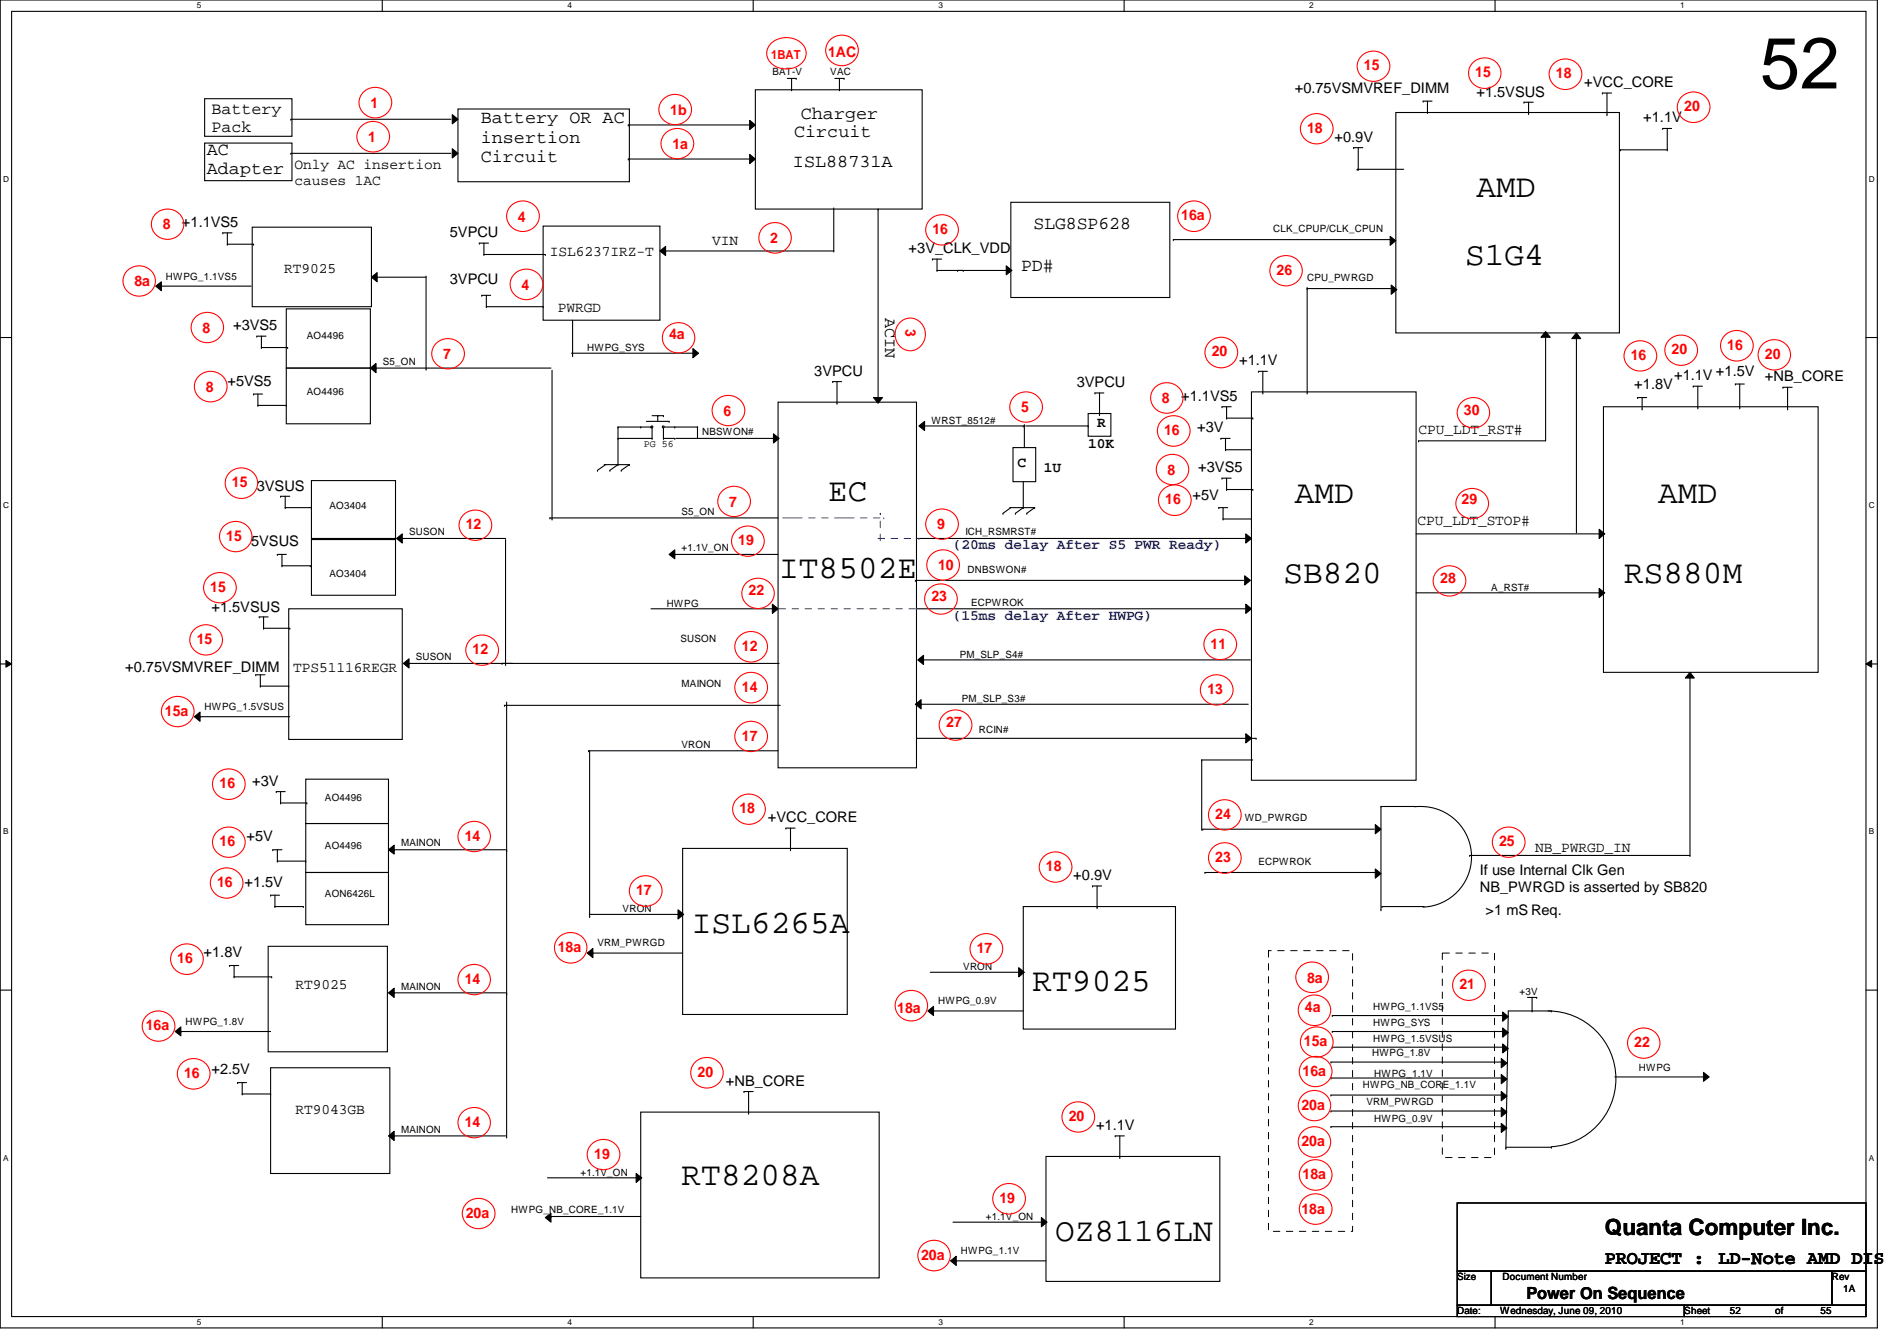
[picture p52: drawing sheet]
<svg xmlns="http://www.w3.org/2000/svg" width="297mm" height="210mm" viewBox="0 0 297 210" stroke-linecap="round" stroke-linejoin="round" font-family="sans-serif">
<defs><g id="words">
<text font-size="11.3" x="275.6" y="13.8">52</text>
<g font-size="5.1">
<text x="231.2" y="30.8">AMD</text>
<text x="229.4" y="41.4">S1G4</text>
<text x="129.7" y="78.4">EC</text>
<text x="202.7" y="78.8">AMD</text>
<text x="259.6" y="78.8">AMD</text>
<text x="122" y="90.5">IT8502E</text>
<text x="201" y="91.2">SB820</text>
<text x="254.3" y="91.2">RS880M</text>
<text x="108.3" y="146">ISL6265A</text>
<text x="161.7" y="155.1">RT9025</text>
<text x="106.7" y="185.5">RT8208A</text>
<text x="165.2" y="194.2">OZ8116LN</text>
</g>
<text font-size="3.5" x="251.3" y="193.3">Quanta Computer Inc.</text>
<g font-size="3">
<text x="251.3" y="197.9">PROJECT :</text>
<text x="269.1" y="197.9">LD-Note AMD DIS</text>
</g>
<g font-size="2.8">
<text x="75.3" y="19.3">Battery OR AC</text>
<text x="75.3" y="22.3">insertion</text>
<text x="124.3" y="21.5">Circuit</text>
<text x="125.4" y="18.6">Charger</text>
<text x="32.4" y="24.3">AC</text>
<text x="32.4" y="27.3">Adapter</text>
<text x="75.3" y="25.3">Circuit</text>
<text x="124.2" y="26.1">ISL88731A</text>
<text x="161.8" y="35.9">SLG8SP628</text>
<text x="159.9" y="42.4">PD#</text>
</g>
<g font-size="2.6">
<text x="33.1" y="17.8">Battery</text>
<text x="33.1" y="20.6">Pack</text>
<text x="138.6" y="49.8" transform="rotate(90 138.6 49.8)">ACIN</text>
<text x="239" y="203.3">Power On Sequence</text>
</g>
<g font-size="2.3" fill="#f00">
<text x="129.7" y="8.9">1AC</text>
<text x="213.6" y="11">15</text>
<text x="58" y="16.9">1</text>
<text x="104.9" y="17.9">1b</text>
<text x="231" y="12.1">15</text>
<text x="243.6" y="12.2">18</text>
<text x="263.7" y="17.4">20</text>
<text x="57.7" y="22.2">1</text>
<text x="105.3" y="23.3">1a</text>
<text x="204.7" y="20.8">18</text>
<text x="25.5" y="35.9">8</text>
<text x="81.1" y="34.7">4</text>
<text x="185" y="34.5">16a</text>
<text x="120.6" y="38">2</text>
<text x="146" y="36.6">16</text>
<text x="21" y="44.8">8a</text>
<text x="81.7" y="45.3">4</text>
<text x="199.9" y="43">26</text>
<text x="31.7" y="52.1">8</text>
<text x="104.8" y="53.1">4a</text>
<text x="141.8" y="51.6" transform="rotate(90 141.8 51.6)">3</text>
<text x="69.4" y="56.2">7</text>
<text x="189.7" y="55.8">20</text>
<text x="255.4" y="56.3">16</text>
<text x="261.7" y="55.5">20</text>
<text x="270.5" y="54.7">16</text>
<text x="276.3" y="56.2">20</text>
<text x="32.2" y="61.3">8</text>
<text x="113.3" y="65.1">6</text>
<text x="159.9" y="64.5">5</text>
<text x="181.9" y="63.1">8</text>
<text x="229.2" y="64.9">30</text>
<text x="182.3" y="68.1">16</text>
<text x="36.3" y="76.2">15</text>
<text x="182.8" y="74.3">8</text>
<text x="72.9" y="82.8">12</text>
<text x="114.2" y="79.3">7</text>
<text x="146.7" y="82.8">9</text>
<text x="182.5" y="78.9">16</text>
<text x="228.9" y="78.9">29</text>
<text x="35.4" y="84.6">15</text>
<text x="115.6" y="85.3">19</text>
<text x="146.9" y="89.2">10</text>
<text x="32.9" y="92.6">15</text>
<text x="117.2" y="93.1">22</text>
<text x="145.8" y="94">23</text>
<text x="225.5" y="91.2">28</text>
<text x="30.8" y="100.8">15</text>
<text x="116.2" y="101.9">12</text>
<text x="189.6" y="101.5">11</text>
<text x="74" y="102.4">12</text>
<text x="25.8" y="112">15a</text>
<text x="116.2" y="108.2">14</text>
<text x="148.2" y="113.8">27</text>
<text x="189.1" y="108.6">13</text>
<text x="116.2" y="115.9">17</text>
<text x="34.4" y="123.4">16</text>
<text x="72.8" y="131.6">14</text>
<text x="115.8" y="127.3">18</text>
<text x="190.3" y="128.2">24</text>
<text x="34.4" y="132.5">16</text>
<text x="163.8" y="136.4">18</text>
<text x="190.3" y="134.9">23</text>
<text x="234.7" y="132.5">25</text>
<text x="34" y="138.9">16</text>
<text x="99.6" y="140.1">17</text>
<text x="87.3" y="149">18a</text>
<text x="152.9" y="149.1">17</text>
<text x="27.8" y="150.7">16</text>
<text x="72.8" y="154">14</text>
<text x="204.7" y="153.8">8a</text>
<text x="228.5" y="154.9">21</text>
<text x="22.8" y="161.2">16a</text>
<text x="140.5" y="158.6">18a</text>
<text x="204.3" y="158.4">4a</text>
<text x="204.2" y="163.7">15a</text>
<text x="255.9" y="163.9">22</text>
<text x="28.8" y="168.7">16</text>
<text x="109.2" y="168.5">20</text>
<text x="203.8" y="173.7">20a</text>
<text x="204" y="168.4">16a</text>
<text x="72.8" y="176.4">14</text>
<text x="167.3" y="175.5">20</text>
<text x="203.8" y="179.4">20a</text>
<text x="93" y="181.4">19</text>
<text x="204" y="184.5">18a</text>
<text x="72.9" y="190.6">20a</text>
<text x="156.5" y="188.3">19</text>
<text x="203.8" y="190">18a</text>
<text x="144.2" y="197.1">20a</text>
</g>
<g font-size="2.3">
<text x="202.7" y="14.5">+0.75VSMVREF_DIMM</text>
<text x="231.2" y="15.2">+1.5VSUS</text>
<text x="248.1" y="13.6">+VCC_CORE</text>
<text x="209" y="22.2">+0.9V</text>
<text x="257.3" y="19.1">+1.1V</text>
<text x="46.1" y="26.4">Only AC insertion</text>
<text x="46.1" y="28.9">causes 1AC</text>
<text x="28.5" y="35.5">+1.1VS5</text>
<text x="70.4" y="37.1">5VPCU</text>
<text x="86.1" y="40.1">ISL6237IRZ-T</text>
<text x="111.5" y="38.3">VIN</text>
<text x="142.3" y="39.6">+3V_CLK_VDD</text>
<text x="44.5" y="42.8">RT9025</text>
<text x="70.4" y="44.4">3VPCU</text>
<text x="36.5" y="51.7">+3VS5</text>
<text x="87.3" y="48.8">PWRGD</text>
<text x="127.5" y="58.8">3VPCU</text>
<text x="194" y="57.2">+1.1V</text>
<text x="262.1" y="59.5">+1.1V</text>
<text x="268.7" y="58.8">+1.5V</text>
<text x="276.3" y="59.7">+NB_CORE</text>
<text x="35.6" y="60.4">+5VS5</text>
<text x="168.6" y="60.6">3VPCU</text>
<text x="185" y="62.7">+1.1VS5</text>
<text x="255.9" y="60.9">+1.8V</text>
<text x="170.4" y="70.1">10K</text>
<text x="171.8" y="66.8">R</text>
<text x="187.4" y="67.7">+3V</text>
<text x="222.1" y="68">CPU_LDT_RST#</text>
<text x="40.2" y="76.9">3VSUS</text>
<text x="159.3" y="73.2">C</text>
<text x="163.4" y="73.9">1U</text>
<text x="187.6" y="73.9">+3VS5</text>
<text x="186.7" y="78.2">+5V</text>
<text x="222" y="82.2">CPU_LDT_STOP#</text>
<text x="39.3" y="85.5">5VSUS</text>
<text x="33.1" y="95.8">+1.5VSUS</text>
<text x="19.6" y="105.2">+0.75VSMVREF_DIMM</text>
<text x="45.9" y="105.2">TPS51116REGR</text>
<text x="39.5" y="123">+3V</text>
<text x="38.6" y="131.7">+5V</text>
<text x="120.2" y="128.7">+VCC_CORE</text>
<text x="168.1" y="137.8">+0.9V</text>
<text x="231.7" y="137">If use Internal Clk Gen</text>
<text x="240.4" y="133.4">NB_PWRGD_IN</text>
<text x="38.3" y="138.8">+1.5V</text>
<text x="231.7" y="139.7">NB_PWRGD is asserted by SB820</text>
<text x="232.6" y="143.3">&gt;1 mS Req.</text>
<text x="31.9" y="149.8">+1.8V</text>
<text x="46.3" y="154.8">RT9025</text>
<text x="33.1" y="168.1">+2.5V</text>
<text x="113.7" y="169.9">+NB_CORE</text>
<text x="46.3" y="174.3">RT9043GB</text>
<text x="171.6" y="176.9">+1.1V</text>
</g>
<g font-size="2.3" fill="#00f">
<text x="149.2" y="86">(20ms delay After S5 PWR Ready)</text>
<text x="149.2" y="97">(15ms delay After HWPG)</text>
</g>
<text font-size="1.9" fill="#f00" x="120.8" y="9.3">1BAT</text>
<g font-size="1.6">
<text x="120.9" y="11.8">BAT-V</text>
<text x="130" y="11.8">VAC</text>
<text x="199.3" y="36.3">CLK_CPUP/CLK_CPUN</text>
<text x="26" y="43.8">HWPG_1.1VS5</text>
<text x="204.7" y="43.9">CPU_PWRGD</text>
<text x="48" y="53">AO4496</text>
<text x="59.9" y="57.1">S5_ON</text>
<text x="91.9" y="54.9">HWPG_SYS</text>
<text x="48" y="61.9">AO4496</text>
<text x="100.8" y="70">PG 56</text>
<text x="109.9" y="68.1">NBSWON#</text>
<text x="145.8" y="66.3">WRST_8512#</text>
<text x="51.6" y="79.7">AO3404</text>
<text x="64" y="83.8">SUSON</text>
<text x="106.7" y="80.6">S5_ON</text>
<text x="151.2" y="83.8">ICH_RSMRST#</text>
<text x="106.7" y="86.2">+1.1V_ON</text>
<text x="151.5" y="89.6">DNBSWON#</text>
<text x="51.6" y="90.3">AO3404</text>
<text x="104.4" y="95">HWPG</text>
<text x="152.1" y="94.8">ECPWROK</text>
<text x="233.5" y="92.5">A_RST#</text>
<text x="106.5" y="100.5">SUSON</text>
<text x="65.1" y="103.3">SUSON</text>
<text x="106.7" y="107.6">MAINON</text>
<text x="150.3" y="103">PM_SLP_S4#</text>
<text x="32" y="111.1">HWPG_1.5VSUS</text>
<text x="150.6" y="109.9">PM_SLP_S3#</text>
<text x="106.7" y="117">VRON</text>
<text x="153.3" y="114.7">RCIN#</text>
<text x="50.9" y="125.3">AO4496</text>
<text x="194.9" y="128.6">WD_PWRGD</text>
<text x="50.9" y="132.8">AO4496</text>
<text x="62.8" y="132.5">MAINON</text>
<text x="197.1" y="135.3">ECPWROK</text>
<text x="50.9" y="140.5">AON6426L</text>
<text x="97.5" y="142.8">VRON</text>
<text x="93.6" y="148.1">VRM_PWRGD</text>
<text x="62.8" y="154.9">MAINON</text>
<text x="150.8" y="151.8">VRON</text>
<text x="238" y="155.8">+3V</text>
<text x="29" y="160.4">HWPG_1.8V</text>
<text x="146.9" y="157.2">HWPG_0.9V</text>
<text x="215" y="158.1">HWPG_1.1VS5</text>
<text x="215" y="160.6">HWPG_SYS</text>
<text x="214.8" y="165.4">HWPG_1.8V</text>
<text x="215" y="163.1">HWPG_1.5VSUS</text>
<text x="256.6" y="167.7">HWPG</text>
<text x="213.4" y="170.3">HWPG_NB_CORE_1.1V</text>
<text x="213.9" y="173">VRM_PWRGD</text>
<text x="215.2" y="168.6">HWPG_1.1V</text>
<text x="62.8" y="177.3">MAINON</text>
<text x="215.2" y="175.7">HWPG_0.9V</text>
<text x="90.9" y="184">+1.1V_ON</text>
<text x="80" y="189.9">HWPG_NB_CORE_1.1V</text>
<text x="154.4" y="191">+1.1V_ON</text>
<text x="150.4" y="196.3">HWPG_1.1V</text>
<text x="228.2" y="200.4">Size</text>
<text x="235.3" y="200.4">Document Number</text>
<text x="286.8" y="200.4">Rev</text>
<text x="288.6" y="202.2">1A</text>
<text x="228.2" y="205.7">Date:</text>
<text x="234.9" y="205.7">Wednesday, June 09, 2010</text>
<text x="263.7" y="205.7">Sheet</text>
<text x="270.8" y="205.7">52</text>
<text x="278" y="205.7">of</text>
<text x="285.1" y="205.7">55</text>
</g>
<g font-size="1.3">
<text x="30.8" y="1.3">5</text>
<text x="88.9" y="1.3">4</text>
<text x="146.9" y="1.3">3</text>
<text x="205" y="1.3">2</text>
<text x="263.1" y="1.3">1</text>
<text x=".5" y="28.4">D</text>
<text x="292.6" y="28.4">D</text>
<text x=".5" y="79.5">C</text>
<text x="292.6" y="79.5">C</text>
<text x=".5" y="130.6">B</text>
<text x="292.6" y="130.6">B</text>
<text x=".5" y="181.7">A</text>
<text x="292.6" y="181.7">A</text>
<text x="30.8" y="207.4">5</text>
<text x="88.9" y="207.4">4</text>
<text x="146.9" y="207.4">3</text>
<text x="205" y="207.4">2</text>
<text x="263.1" y="207.4">1</text>
</g>
</g></defs>
<path d="M0 0h294v207.9h-294zM1.8 1.8h290.4v204.3h-290.4z" fill="none" stroke="#000" stroke-width=".17"/>
<g fill="#fff">
<path d="M30.8 .2h.7v1.4h-.7z"/>
<path d="M30.8 206.2h.7v1.4h-.7z"/>
</g>
<path d="M59.9 0v1.8M59.9 206.1v1.8" fill="none" stroke="#000" stroke-width=".17"/>
<g fill="#fff">
<path d="M88.9 .2h.6v1.4h-.6z"/>
<path d="M88.9 206.2h.6v1.4h-.6z"/>
</g>
<path d="M117.9 0v1.8M117.9 206.1v1.8" fill="none" stroke="#000" stroke-width=".17"/>
<g fill="#fff">
<path d="M146.9 .2h.7v1.4h-.7z"/>
<path d="M146.9 206.2h.7v1.4h-.7z"/>
</g>
<path d="M176 0v1.8M176 206.1v1.8" fill="none" stroke="#000" stroke-width=".17"/>
<g fill="#fff">
<path d="M205 .2h.7v1.4h-.7z"/>
<path d="M205 206.2h.7v1.4h-.7z"/>
</g>
<path d="M234.1 0v1.8M234.1 206.1v1.8" fill="none" stroke="#000" stroke-width=".17"/>
<g fill="#fff">
<path d="M263.1 .2h.7v1.4h-.7z"/>
<path d="M263.1 206.2h.7v1.4h-.7z"/>
<path d="M.5 27.3h.9v1.4h-.9z"/>
<path d="M292.6 27.3h.9v1.4h-.9z"/>
<path d="M.5 78.4h.9v1.4h-.9z"/>
<path d="M292.6 78.4h.9v1.4h-.9z"/>
</g>
<path d="M0 52.8h1.8M292.2 52.8h1.8" fill="none" stroke="#000" stroke-width=".17"/>
<g fill="#fff">
<path d="M.5 129.5h.8v1.4h-.8z"/>
<path d="M292.6 129.5h.9v1.4h-.9z"/>
</g>
<path d="M0 103.9h1.8M292.2 103.9h1.8" fill="none" stroke="#000" stroke-width=".17"/>
<path d="M.9 103.4l.9 .5-.9 .5zM292.2 103.9l.9-.5v1z" fill="#000"/>
<path d="M.9 103.4l.9 .5-.9 .5zM292.2 103.9l.9-.5v1z" fill="none" stroke="#000" stroke-width=".16"/>
<g fill="#fff">
<path d="M.5 180.5h.8v1.4h-.8z"/>
<path d="M292.6 180.5h.9v1.4h-.9z"/>
</g>
<g fill="none" stroke="#000" stroke-width=".17">
<path d="M32 15.5h13.7v5.8h-13.7zM45.5 18.7h.1M45.5 18.7h25.1M70.8 17.9l.9 .8-.9 .7zM71.7 17.1h26.8v11.3h-26.8zM98.4 19.6h.1M98.4 19.6h19M117.4 18.8l.9 .8-.9 .7zM118.3 14.1h26.1v18.6h-26.1zM123.3 12.3h1.4M123.9 14.1h.1M123.9 12.3v1.8"/>
<path d="M124.7 12.3h.1M130.7 12.3h1.5M131.4 14.1h.1M131.4 12.3v1.8M132.2 12.3h.1M218.6 17.6h35v34.5h-35zM222.8 15.8h.1M222.8 15.8h1.4M223.5 17.6h.1M223.5 15.8v1.8M238.6 16h.1M238.6 16h1.5"/>
<path d="M239.3 17.8h.1M239.3 16v1.8M250.9 14.6h.1M250.9 14.6h1.4M251.6 17.9h.1M251.6 14.6v3.3M32 22.4h13.7v5.9h-13.7zM34.9 36.4h.1M34.9 36.4h1.4M35.6 38.2h.1M35.6 38.2h4.1M35.6 36.4v1.8"/>
<path d="M39.5 35.6h18.7v12.4h-18.7zM39.7 38.2h.1M45.5 24h.1M45.5 24h25.1M70.8 23.3l.9 .7-.9 .7zM75.1 38.1h.1M75.1 38.1h1.4M75.8 39.8h.1M75.8 39.8h9.6M75.8 38.1v1.7M85 35.4h18.3v14.7h-18.3zM85.4 39.8h.1"/>
<path d="M98.4 24.9h.1M98.4 24.9h19M103.3 39.3l.9-.7v1.4zM104.2 39.3h.1M104.2 39.3h26.4M117.4 24.2l.9 .7-.9 .7zM130.6 39.3h.1M130.6 32.6v6.7M137.5 32.7h.1M137.5 32.7v29.5M158.3 31.7h24.9v14.9h-24.9zM183.7 37.5h.1"/>
<path d="M183.7 37.5h34M212 23.1h.1M212 23.1h1.4M212.5 26.5h.1M212.5 26.5h7.3M212.7 26.5h.1M212.7 23.1v3.4M217.7 37l.9 .7-.9 .7zM253.7 23.5h.1M253.7 23.5h7.4M260.3 20.1h.1M260.3 20.1h1.4"/>
<path d="M261.1 23.5h.1M261.1 20.1v3.4M24.4 44.8l.9-.7v1.4zM25.3 44.8h.1M25.3 44.8h14M40.2 52.6h.1M40.2 52.6h1.5M40.9 54.4h.1M40.9 54.4h4.1M40.9 52.6v1.8M44.8 48.3h13.2v9.3h-13.2zM44.8 57.6h13.2v8.7h-13.2z"/>
<path d="M45 54.4h.1M58 57.6l.9-.7v1.4zM58.2 43.4l.9-.7v1.4zM58.9 57.6h.1M58.9 57.6h27.4M59.1 43.4h.1M59.1 43.4h7.6M66.7 57.8h.1M66.7 43.2v14.6M75.4 46.2h.1M75.4 46.2h1.4M76.2 48h.1"/>
<path d="M76.2 48h8.8M76.2 46.2v1.8M85 48h.1M86.4 58v23.2M89.5 55.3h19.2M89.7 55.7h.1M89.7 50.1v5.6M108.5 54.6l.9 .7-.9 .7zM108.7 55.3h.1M130.4 59.7h.1M130.4 59.7h1.4M131.1 59.7v3.4"/>
<path d="M146 40.6h.1M146 40.6h1.4M146.7 42.3h.1M146.7 42.3h10.9M146.7 40.6v1.7M149.9 42.3h.1M150.8 42.3h.1M157.6 41.6l.9 .7-.9 .7zM197.1 58.1h.1M197.1 58.1h1.4M197.7 58.1v3.4M204.7 45.2h.1"/>
<path d="M204.7 45.2h13.1M204.7 45v16.5M217.8 44.6l.9 .7-.9 .8zM242 51.9l.7 .9h-1.4zM242 52.6h.1M242 52.6v16.4h-19.9M246.8 52.1l.7 .9h-1.4zM246.8 52.8h.1M246.8 52.8v30.6M39.7 61.7h.1M39.7 61.7h1.4M40.4 63.5h.1"/>
<path d="M40.4 63.5h4.4M40.4 61.7v1.8M43.9 77.7h.1M43.9 77.7h1.5M44.7 79.5h.1M44.7 79.5h4.1M44.7 77.7v1.8M44.8 63.5h.1M48.8 75.2h13.1v9.1h-13.1zM48.8 79.5h.1M93.6 73.6h.1M94.6 72.7h3.9"/>
<path d="M94.8 72.7l-1.2 .9M95.5 73.6h.1M96.8 66.8h.1M96.8 68.6h.1M96.8 72.7h.1M96.8 66.8v5.9M96.8 66.8h5.1M96.8 68.6h5.3M96.8 72.7l-1.3 .9M97.3 73.6h.1M98.5 72.7h.1M98.5 72.7l-1.2 .9"/>
<path d="M100.3 66.8h.1M101.2 66h3.6M101.9 66.8h.1M102 66.7h.2v.2h-.2zM102.1 68.6h.1M102.1 65.1h1.8M102.1 67v1.6M103 65.1h.1M103 65.1v.9M103.7 66.7h.3v.2h-.3zM103.9 65.1h.1M103.9 68.6h.1"/>
<path d="M103.9 68.6h1.8M103.9 67v1.6M104.1 66.8h5.1M104.8 66h.1M105.7 66.8h.1M105.7 68.6h.1M105.8 68.6h15.3M109.2 66.8h.1M109.2 66.8v1.8M121.1 67.9l.9 .7-.9 .7zM121.1 68.6h.1M121.8 62.9h21.7v57.3h-21.7z"/>
<path d="M131.1 63.1h.1M136.8 62.2h1.4l-.7 .9zM143.9 66.7l.9-.7v1.4zM144.2 66.7h16M158.1 79.5h3.9M158.3 79.5l-1.2 .8M158.6 70.1h3.6v5.3h-3.6zM160.2 66.7h.1M160.2 79.5h.1M160.2 75.4v4.1M160.2 79.5l-1.2 .8M160.4 66.5h.1"/>
<path d="M160.4 66.5v3.6M160.6 66.7h9.8M162 79.5h.1M162 79.5l-1.2 .8M170.4 64.7h3.5v3.6h-3.5zM170.4 66.7h.1M171.4 61.5h.1M171.4 61.5h1.4M172.2 64.9h.1M172.2 61.5v3.4M190.8 79.5h.1M190.8 79.5h1.4"/>
<path d="M191.2 68.6h.1M191.2 68.6h1.4M191.3 63.7h.1M191.3 74.8h.1M191.3 63.7h1.5M191.3 74.8h1.5M191.5 79.5v1.7M191.9 70.4h.1M191.9 70.4h4.1M191.9 68.6v1.8M192.1 65.4h.1M192.1 76.6h.1"/>
<path d="M192.1 65.4h4.1M192.1 63.7v1.7M192.1 74.8v1.8M192.1 76.6h4.1M196 61.3h25.7v60.8h-25.7zM196 70.4h.1M196.2 65.4h.1M196.2 76.6h.1M197.7 61.5h.1M204.7 61.5h.1M222.1 69h.1M251.1 63.7h33.6v41.5h-33.6z"/>
<path d="M256.4 62.2h.1M256.4 62.2h1.4M257.1 64h.1M257.1 62.2v1.8M265.1 60.5h.1M265.1 60.5h1.5M265.8 63.8h.1M265.8 60.5v3.3M271.7 60.1h.1M271.7 60.1h1.4M272.4 63.8h.1M272.4 60.1v3.7"/>
<path d="M279.2 60.6h.1M279.2 60.6h1.4M279.9 64h.1M279.9 60.6v3.4M40.6 96.6h.1M40.6 96.6h1.4M41.3 98.3h.1M41.3 98.3h4.1M41.3 96.6v1.7M43.4 86.8h.1M43.4 86.8h1.4M44.2 88.6h.1"/>
<path d="M44.2 88.6h4.4M44.2 86.8v1.8M45.2 95.3h17.8v20.4h-17.8zM45.4 98.3h.1M48.6 88.6h.1M48.8 84.5h13.1v8.7h-13.1zM62.1 84.3l.9-.7v1.4zM63 84.3h.1M63 84.3h16.2M79.2 84.5v19.5M86.1 81.1h.1M86.1 81.1h35.7"/>
<path d="M86.4 81.2h.1M101.9 95.3h19.2M104.8 86.8l.9-.7v1.4zM105.7 86.8h.1M105.7 86.8h16.1M120.9 94.6l.9 .7-.9 .7zM121.1 95.3h.1M143.3 90.8h.1M143.3 90.8h51.4M143.5 84.3h.1M143.5 95.3h.1M143.5 84.3h51.6"/>
<path d="M143.5 95.3h51.6M157.1 80.3h.1M159 80.3h.1M160.8 80.3h.1M191.5 81.2h.1M191.5 81.2h4.5M194.9 90.1l.9 .7-.9 .8zM195.1 83.6l.9 .7-.9 .7zM195.1 94.6l.9 .7-.9 .7zM196 81.2h.1M221.7 92.8h29.4M221.7 83.6h29.4"/>
<path d="M250.4 92.1l.9 .7-.9 .7zM250.4 82.8l.9 .8-.9 .7zM251.1 92.8h.1M251.1 83.6h.1M30.4 112.2l.9-.7v1.4zM31.3 112.2h.1M31.3 112.2h14.1M40 105.6h.1M40 105.6h1.5M40.8 107.4h.1M40.8 107.4h4.4M40.8 105.6v1.8"/>
<path d="M45.2 107.4h.1M63.2 103.8l.8-.7v1.5zM64 103.8h.1M64 103.8h58M78.6 103.8h.1M79 110.4h.1M79 110.4h43.2M79.2 104h.1M79.3 109.9v68.1M92.2 117.5h.1M92.2 117.5h29.6M92.3 117.5v26"/>
<path d="M143.3 110.2l.9-.7v1.5zM143.5 115.6h53.2M143.7 103.3l.9-.7v1.4zM144.2 110.2h.1M144.2 110.2h51.2M144.6 103.3h.1M144.6 103.3h51.2M188.2 119h.1M188.2 119h8M188.2 119v10.8M195.1 114.9l.9 .7-.9 .7zM196.7 115.6h.1"/>
<path d="M264.6 105.2l.7 .9h-1.4zM264.6 106h.1M264.6 106v28.1M42.7 133h.1M42.7 133h1.5M43.3 123.9h.1M43.3 123.9h1.4M43.4 134.8h.1M43.4 134.8h4.5M43.4 133v1.8M43.9 125.7h.1M43.9 125.7h4.1"/>
<path d="M43.9 123.9v1.8M47.9 122h12.9v6.9h-12.9zM47.9 128.9h12.9v7.7h-12.9zM47.9 136.6h12.9v8.1h-12.9zM47.9 134.8h.1M48 125.7h.1M60.8 133l.9-.7v1.4zM61.7 133h.1M61.7 133h17.5M79.3 133.2h.1M106.9 132.8h25.8v26h-25.8zM123.1 129.6h.1"/>
<path d="M123.1 129.6h1.4M123.8 133h.1M123.8 129.6v3.4M171.1 138.7h.1M171.1 138.7h1.4M171.8 138.7v3.4M188.2 129.8h.1M188.3 129.8h.1M188.3 129.8h26.9M188.7 136.6h.1M188.7 136.6h26.6M215.3 129.1l.9 .7-.9 .7z"/>
<path d="M215.3 136l.9 .7-.9 .8zM216.2 126.2h.1M216.2 126.2h5.4M216.2 126.4v16M221.5 126.3a7.9 7.9 0 0 1 8.9 7.1 7.9 7.9 0 0 1-7.6 8.6M230.1 133.9h.1M230.1 133.9h34.5M0 155h1.8M35.9 151.1h.1M35.9 151.1h1.5M36.7 152.9h.1M36.7 151.1v1.8"/>
<path d="M36.7 152.9h5.8M42 148.1h18.7v16.5h-18.7zM42.4 140.1h.1M42.4 140.1h1.4M42.5 152.9h.1M43 141.9h.1M43 141.9h4.5M43 140.1v1.8M47.5 141.9h.1M60.8 155.4l.9-.7v1.4zM61.7 155.4h.1M61.7 155.4h17.5"/>
<path d="M79.3 155.6h.1M91.9 149.2l.9-.7v1.4zM92.3 143.5h.1M92.3 143.1h14.1M92.8 149.2h.1M92.8 149.2h14.1M106.2 142.4l.9 .7-.9 .7zM106.4 143.1h.1M145.3 158.2l.9-.7v1.5zM145.7 152.2h14M146.2 158.2h.1M146.2 158.2h14"/>
<path d="M159.5 151.5l.9 .7-.9 .7zM159.7 152.2h.1M160.2 141.9h23.9v19.2h-23.9zM171.8 142.1h.1M208.6 159h.1M208.6 159h26.7M216.2 142.4h.1M216.4 141.9h.1M216.4 141.9h6.6M235.3 158.4l.9 .7-.9 .8zM239.2 156.1h1.4M239.9 158.2h.1"/>
<path d="M239.9 156.1v2.1M240.6 156.1h.1M242.4 158.2a10.6 10.6 0 0 1 10.6 10.4 10.6 10.6 0 0 1-10.1 10.9M242.9 158.2h.1M242.9 158.2h-6.7l-.4 21.5M292.2 155h1.8M27.4 161.5l.9-.8v1.4zM28.3 161.5h.1M28.3 161.5h14.1M37.2 169.5h.1M37.2 169.5h1.4M37.9 171.2h.1"/>
<path d="M37.9 171.2h4.5M37.9 169.5v1.7M42.4 167.1h18.6v16.6h-18.6zM42.4 171.2h.1M60.8 177.8l.9-.7v1.4zM61.7 177.8h.1M61.7 177.8h17.5M79.3 178h.1M100.3 174.1h37.4v25.9h-37.4zM116.5 170.9h.1M116.5 170.9h1.4M117.2 174.2h.1"/>
<path d="M117.2 170.9v3.3M174.6 177.8h.1M174.6 177.8h1.5M175.3 177.8v3.4M208.4 166.2h.1M208.4 168.7h.1M208.4 171.4h.1M208.4 173.9h.1M208.4 176.4h.1M208.4 166.2h26.7M208.4 168.7h26.7M208.4 171.4h26.7"/>
<path d="M208.4 173.9h26.7M208.4 176.4h26.7M208.6 161.5h.1M208.6 163.9h.1M208.6 161.5h26.7M208.6 163.9h26.7M235.1 165.7l.9 .7-.9 .7zM235.1 168.2l.9 .7-.9 .7zM235.1 170.9l.9 .7-.9 .7zM235.1 173.4l.9 .7-.9 .7zM235.1 175.9l.9 .7-.9 .6zM235.3 160.9l.9 .7-.9 .7z"/>
<path d="M235.3 163.4l.9 .7-.9 .7zM235.8 179.7h.1M235.8 179.6h7.1M242.9 179.6h.1M252.9 168.6h14M266.7 167.9l.9 .7-.9 .6zM266.9 168.6h.1M85.4 190.6l.9-.7v1.4zM85.7 184.4h14.1M86.3 190.4h.1M86.3 190.4h14M99.6 183.7l.9 .7-.9 .7z"/>
<path d="M99.8 184.4h.1M148.8 197.4l.9-.8v1.5zM149.2 191.3h14.1M149.7 197.4h.1M149.7 197.4h14.1M163.1 190.6l.9 .7-.9 .7zM163.3 191.3h.1M163.8 181h27.2v19.6h-27.2zM175.3 181.2h.1M228.2 188.3h64v10.7h-64zM228.2 199h5.3v5.3h-5.3zM233.5 199h53.3v5.3h-53.3z"/>
<path d="M286.8 199h5.4v5.3h-5.4zM228.2 204.3h35.5v1.8h-35.5zM263.7 204.3h28.5v1.8h-28.5z"/>
</g>
<g fill="#000">
<path d="M70.8 17.9l.9 .8-.9 .7z" fill-rule="evenodd"/>
<path d="M117.4 18.8l.9 .8-.9 .7z" fill-rule="evenodd"/>
<path d="M70.8 23.3l.9 .7-.9 .7z" fill-rule="evenodd"/>
<path d="M103.3 39.3l.9-.7v1.4z" fill-rule="evenodd"/>
<path d="M117.4 24.2l.9 .7-.9 .7z" fill-rule="evenodd"/>
<path d="M217.7 37l.9 .7-.9 .7z" fill-rule="evenodd"/>
<path d="M24.4 44.8l.9-.7v1.4z" fill-rule="evenodd"/>
<path d="M58 57.6l.9-.7v1.4z" fill-rule="evenodd"/>
<path d="M58.2 43.4l.9-.7v1.4z" fill-rule="evenodd"/>
<path d="M108.5 54.6l.9 .7-.9 .7z" fill-rule="evenodd"/>
<path d="M157.6 41.6l.9 .7-.9 .7z" fill-rule="evenodd"/>
<path d="M217.8 44.6l.9 .7-.9 .8z" fill-rule="evenodd"/>
<path d="M242 51.9l.7 .9h-1.4z" fill-rule="evenodd"/>
<path d="M246.8 52.1l.7 .9h-1.4z" fill-rule="evenodd"/>
<path d="M121.1 67.9l.9 .7-.9 .7z" fill-rule="evenodd"/>
<path d="M136.8 62.2h1.4l-.7 .9z" fill-rule="evenodd"/>
<path d="M143.9 66.7l.9-.7v1.4z" fill-rule="evenodd"/>
<path d="M62.1 84.3l.9-.7v1.4z" fill-rule="evenodd"/>
<path d="M104.8 86.8l.9-.7v1.4z" fill-rule="evenodd"/>
<path d="M120.9 94.6l.9 .7-.9 .7z" fill-rule="evenodd"/>
<path d="M194.9 90.1l.9 .7-.9 .8z" fill-rule="evenodd"/>
<path d="M195.1 83.6l.9 .7-.9 .7z" fill-rule="evenodd"/>
<path d="M195.1 94.6l.9 .7-.9 .7z" fill-rule="evenodd"/>
<path d="M250.4 92.1l.9 .7-.9 .7z" fill-rule="evenodd"/>
<path d="M250.4 82.8l.9 .8-.9 .7z" fill-rule="evenodd"/>
<path d="M30.4 112.2l.9-.7v1.4z" fill-rule="evenodd"/>
<path d="M63.2 103.8l.8-.7v1.5z" fill-rule="evenodd"/>
<path d="M143.3 110.2l.9-.7v1.5z" fill-rule="evenodd"/>
<path d="M143.7 103.3l.9-.7v1.4z" fill-rule="evenodd"/>
<path d="M195.1 114.9l.9 .7-.9 .7z" fill-rule="evenodd"/>
<path d="M264.6 105.2l.7 .9h-1.4z" fill-rule="evenodd"/>
<path d="M60.8 133l.9-.7v1.4z" fill-rule="evenodd"/>
<path d="M215.3 129.1l.9 .7-.9 .7z" fill-rule="evenodd"/>
<path d="M215.3 136l.9 .7-.9 .8z" fill-rule="evenodd"/>
<path d="M60.8 155.4l.9-.7v1.4z" fill-rule="evenodd"/>
<path d="M91.9 149.2l.9-.7v1.4z" fill-rule="evenodd"/>
<path d="M106.2 142.4l.9 .7-.9 .7z" fill-rule="evenodd"/>
<path d="M145.3 158.2l.9-.7v1.5z" fill-rule="evenodd"/>
<path d="M159.5 151.5l.9 .7-.9 .7z" fill-rule="evenodd"/>
<path d="M235.3 158.4l.9 .7-.9 .8z" fill-rule="evenodd"/>
<path d="M27.4 161.5l.9-.8v1.4z" fill-rule="evenodd"/>
<path d="M60.8 177.8l.9-.7v1.4z" fill-rule="evenodd"/>
<path d="M235.1 165.7l.9 .7-.9 .7z" fill-rule="evenodd"/>
<path d="M235.1 168.2l.9 .7-.9 .7z" fill-rule="evenodd"/>
<path d="M235.1 170.9l.9 .7-.9 .7z" fill-rule="evenodd"/>
<path d="M235.1 173.4l.9 .7-.9 .7z" fill-rule="evenodd"/>
<path d="M235.1 175.9l.9 .7-.9 .6z" fill-rule="evenodd"/>
<path d="M235.3 160.9l.9 .7-.9 .7z" fill-rule="evenodd"/>
<path d="M235.3 163.4l.9 .7-.9 .7z" fill-rule="evenodd"/>
<path d="M266.7 167.9l.9 .7-.9 .6z" fill-rule="evenodd"/>
<path d="M85.4 190.6l.9-.7v1.4z" fill-rule="evenodd"/>
<path d="M99.6 183.7l.9 .7-.9 .7z" fill-rule="evenodd"/>
<path d="M148.8 197.4l.9-.8v1.5z" fill-rule="evenodd"/>
<path d="M163.1 190.6l.9 .7-.9 .7z" fill-rule="evenodd"/>
</g>
<g fill="none" stroke="#f00" stroke-width=".17">
<path d="M56.4 19.9a2.56 2.56 0 0 1 3.1-.7 2.56 2.56 0 0 1 1.4 2.7 2.56 2.56 0 0 1-3 1.8 2.56 2.56 0 0 1-2-2.9zM56.8 14.6a2.56 2.56 0 0 1 3-.7 2.56 2.56 0 0 1 1.5 2.7 2.56 2.56 0 0 1-3 1.8 2.56 2.56 0 0 1-2-2.9zM103.7 15.7a2.56 2.56 0 0 1 3-.7 2.56 2.56 0 0 1 1.5 2.7 2.56 2.56 0 0 1-3 1.8 2.56 2.56 0 0 1-2-2.9zM120.7 6.8a3.6 3.6 0 0 1 5.2 .5 2.23 2.23 0 0 1-1.4 3.2 3.3 3.3 0 0 1-4.4-1.6 2.1 2.1 0 0 1 .6-2.1zM129.8 6.4a2.56 2.56 0 0 1 3.1-.7 2.56 2.56 0 0 1 1.4 2.7 2.56 2.56 0 0 1-3 1.8 2.56 2.56 0 0 1-2-2.9zM204.2 18.7a2.56 2.56 0 0 1 3-.7 2.56 2.56 0 0 1 1.5 2.7 2.56 2.56 0 0 1-3 1.8 2.56 2.56 0 0 1-2-2.9zM213.1 8.9a2.56 2.56 0 0 1 3-.7 2.56 2.56 0 0 1 1.5 2.7 2.56 2.56 0 0 1-3 1.8 2.56 2.56 0 0 1-2-2.9zM230.5 9.9a2.54 2.54 0 0 1 3-.6 2.54 2.54 0 0 1 1.5 2.7 2.52 2.52 0 0 1-3.3 1.7 2.52 2.52 0 0 1-1.5-3.3zM243.1 10.1a2.56 2.56 0 0 1 3-.7 2.56 2.56 0 0 1 1.5 2.7 2.56 2.56 0 0 1-3 1.9 2.56 2.56 0 0 1-2-2.9zM263.2 15.3a2.56 2.56 0 0 1 3-.7 2.56 2.56 0 0 1 1.5 2.7 2.56 2.56 0 0 1-3 1.8 2.56 2.56 0 0 1-2-2.9zM24.2 33.6a2.54 2.54 0 0 1 3.1-.7 2.54 2.54 0 0 1 1.4 2.7 2.54 2.54 0 0 1-3 1.8 2.54 2.54 0 0 1-1.9-2.9zM79.9 32.3a2.56 2.56 0 0 1 3-.6 2.56 2.56 0 0 1 1.5 2.7 2.56 2.56 0 0 1-3 1.8 2.56 2.56 0 0 1-2-2.9z"/>
<path d="M104.1 21a2.56 2.56 0 0 1 3-.7 2.56 2.56 0 0 1 1.5 2.7 2.56 2.56 0 0 1-3 1.8 2.56 2.56 0 0 1-2-2.9zM119.4 35.7a2.54 2.54 0 0 1 3-.7 2.54 2.54 0 0 1 1.4 2.8 2.52 2.52 0 0 1-3.2 1.7 2.52 2.52 0 0 1-1.5-3.3zM145.5 34.5a2.56 2.56 0 0 1 3-.7 2.56 2.56 0 0 1 1.5 2.7 2.56 2.56 0 0 1-3 1.8 2.56 2.56 0 0 1-2-2.9zM185 32.3a2.56 2.56 0 0 1 3-.6 2.56 2.56 0 0 1 1.5 2.7 2.56 2.56 0 0 1-3.1 1.8 2.56 2.56 0 0 1-1.9-2.9zM19.8 42.5a2.54 2.54 0 0 1 3-.7 2.54 2.54 0 0 1 1.5 2.7 2.54 2.54 0 0 1-3 1.8 2.54 2.54 0 0 1-2-2.9zM30.5 49.8a2.54 2.54 0 0 1 3-.7 2.54 2.54 0 0 1 1.4 2.7 2.54 2.54 0 0 1-2.9 1.8 2.54 2.54 0 0 1-2-2.9zM31 59a2.56 2.56 0 0 1 3-.7 2.56 2.56 0 0 1 1.5 2.7 2.56 2.56 0 0 1-3 1.9 2.56 2.56 0 0 1-2-3zM68.2 53.9a2.56 2.56 0 0 1 3-.7 2.56 2.56 0 0 1 1.5 2.7 2.56 2.56 0 0 1-3 1.8 2.56 2.56 0 0 1-2-2.9zM80.4 43a2.56 2.56 0 0 1 3.1-.7 2.56 2.56 0 0 1 1.4 2.7 2.56 2.56 0 0 1-3 1.9 2.56 2.56 0 0 1-2-3zM104.3 51.4a2.54 2.54 0 0 1 3-.7 2.54 2.54 0 0 1 1.4 2.7 2.54 2.54 0 0 1-3 1.8 2.54 2.54 0 0 1-1.9-2.9zM141 50.3a2.46 2.46 0 0 1 3.3 .3 2.46 2.46 0 0 1 .1 3.3 2.33 2.33 0 0 1-2.7 .8 2.33 2.33 0 0 1-1.5-2.4 2.61 2.61 0 0 1 .8-2zM189.2 53.7a2.56 2.56 0 0 1 3.1-.7 2.56 2.56 0 0 1 1.4 2.7 2.56 2.56 0 0 1-3 1.8 2.56 2.56 0 0 1-2-2.9z"/>
<path d="M199.4 40.9a2.54 2.54 0 0 1 3-.7 2.54 2.54 0 0 1 1.4 2.7 2.54 2.54 0 0 1-2.9 1.8 2.54 2.54 0 0 1-2-2.9zM254.9 54.2a2.56 2.56 0 0 1 3-.7 2.56 2.56 0 0 1 1.4 2.7 2.56 2.56 0 0 1-3 1.8 2.56 2.56 0 0 1-1.9-2.8zM261.2 53.3a2.56 2.56 0 0 1 3.1-.7 2.56 2.56 0 0 1 1.4 2.8 2.56 2.56 0 0 1-3 1.8 2.56 2.56 0 0 1-1.9-2.9zM270 52.6a2.56 2.56 0 0 1 3-.7 2.56 2.56 0 0 1 1.5 2.7 2.56 2.56 0 0 1-3.1 1.9 2.56 2.56 0 0 1-1.9-2.9zM275.8 54.1a2.54 2.54 0 0 1 3-.7 2.54 2.54 0 0 1 1.5 2.7 2.54 2.54 0 0 1-3 1.8 2.54 2.54 0 0 1-1.9-2.9zM35.8 74.1a2.54 2.54 0 0 1 3-.7 2.54 2.54 0 0 1 1.5 2.8 2.52 2.52 0 0 1-3.3 1.7 2.52 2.52 0 0 1-1.5-3.3zM112.1 62.8a2.56 2.56 0 0 1 3-.7 2.56 2.56 0 0 1 1.5 2.7 2.56 2.56 0 0 1-3 1.8 2.56 2.56 0 0 1-2-2.9zM113 77a2.56 2.56 0 0 1 3-.7 2.56 2.56 0 0 1 1.4 2.7 2.56 2.56 0 0 1-3 1.8 2.56 2.56 0 0 1-1.9-2.9zM158.7 62.2a2.56 2.56 0 0 1 3-.7 2.56 2.56 0 0 1 1.5 2.7 2.56 2.56 0 0 1-3 1.8 2.56 2.56 0 0 1-2-2.8zM180.7 60.8a2.54 2.54 0 0 1 3-.7 2.54 2.54 0 0 1 1.5 2.7 2.52 2.52 0 0 1-3.3 1.8 2.52 2.52 0 0 1-1.5-3.4zM181.6 72a2.54 2.54 0 0 1 3-.7 2.54 2.54 0 0 1 1.5 2.7 2.54 2.54 0 0 1-3 1.8 2.54 2.54 0 0 1-2-2.9zM181.8 66a2.56 2.56 0 0 1 3-.7 2.56 2.56 0 0 1 1.5 2.7 2.56 2.56 0 0 1-3 1.8 2.56 2.56 0 0 1-2-2.9z"/>
<path d="M182 76.8a2.56 2.56 0 0 1 3-.7 2.56 2.56 0 0 1 1.4 2.7 2.56 2.56 0 0 1-3 1.8 2.56 2.56 0 0 1-1.9-2.9zM228.5 77.3a2.56 2.56 0 0 1 3-.7 2.56 2.56 0 0 1 1.5 2.8 2.56 2.56 0 0 1-3 1.8 2.56 2.56 0 0 1-2-2.9zM228.7 63.1a2.54 2.54 0 0 1 3-.7 2.54 2.54 0 0 1 1.5 2.7 2.54 2.54 0 0 1-3 1.8 2.54 2.54 0 0 1-2-2.8zM30.3 98.7a2.56 2.56 0 0 1 3-.7 2.56 2.56 0 0 1 1.5 2.7 2.56 2.56 0 0 1-3 1.8 2.56 2.56 0 0 1-2-2.9zM32.4 90.5a2.56 2.56 0 0 1 3-.7 2.56 2.56 0 0 1 1.5 2.7 2.56 2.56 0 0 1-3 1.8 2.56 2.56 0 0 1-2-2.9zM34.9 82.5a2.54 2.54 0 0 1 3-.7 2.54 2.54 0 0 1 1.5 2.7 2.54 2.54 0 0 1-3 1.8 2.54 2.54 0 0 1-2-2.9zM72.4 80.7a2.56 2.56 0 0 1 3-.7 2.56 2.56 0 0 1 1.5 2.7 2.56 2.56 0 0 1-3 1.8 2.56 2.56 0 0 1-2-2.8zM115.1 83.2a2.56 2.56 0 0 1 3-.7 2.56 2.56 0 0 1 1.5 2.7 2.56 2.56 0 0 1-3 1.8 2.56 2.56 0 0 1-2-2.8zM115.6 99.7a2.56 2.56 0 0 1 3-.7 2.56 2.56 0 0 1 1.5 2.8 2.56 2.56 0 0 1-3 1.8 2.56 2.56 0 0 1-2-2.9zM116.7 91.4a2.54 2.54 0 0 1 3-.7 2.54 2.54 0 0 1 1.5 2.7 2.54 2.54 0 0 1-3 1.8 2.54 2.54 0 0 1-2-2.9zM145.3 92.3a2.56 2.56 0 0 1 3-.7 2.56 2.56 0 0 1 1.5 2.7 2.56 2.56 0 0 1-3 1.8 2.56 2.56 0 0 1-2-2.9zM145.5 80.6a2.56 2.56 0 0 1 3-.7 2.56 2.56 0 0 1 1.5 2.7 2.56 2.56 0 0 1-3 1.8 2.56 2.56 0 0 1-2-2.9z"/>
<path d="M145.7 87a2.56 2.56 0 0 1 3-.7 2.56 2.56 0 0 1 1.5 2.7 2.56 2.56 0 0 1-3 1.8 2.56 2.56 0 0 1-2-2.9zM189.1 99.4a2.56 2.56 0 0 1 3-.7 2.56 2.56 0 0 1 1.5 2.7 2.56 2.56 0 0 1-3 1.8 2.56 2.56 0 0 1-2-2.9zM225 89.4a2.56 2.56 0 0 1 3-.6 2.56 2.56 0 0 1 1.5 2.7 2.56 2.56 0 0 1-3 1.8 2.56 2.56 0 0 1-2-2.9zM25.8 109.9a2.56 2.56 0 0 1 3-.7 2.56 2.56 0 0 1 1.5 2.7 2.56 2.56 0 0 1-3 1.8 2.56 2.56 0 0 1-2-2.9zM73.5 100.3a2.56 2.56 0 0 1 3-.7 2.56 2.56 0 0 1 1.5 2.7 2.56 2.56 0 0 1-3 1.8 2.56 2.56 0 0 1-2-2.9zM115.6 106.1a2.56 2.56 0 0 1 3-.7 2.56 2.56 0 0 1 1.5 2.8 2.56 2.56 0 0 1-3 1.8 2.56 2.56 0 0 1-2-2.9zM115.6 113.8a2.56 2.56 0 0 1 3-.7 2.56 2.56 0 0 1 1.5 2.7 2.56 2.56 0 0 1-3 1.8 2.56 2.56 0 0 1-2-2.9zM147.6 112a2.56 2.56 0 0 1 3-.7 2.56 2.56 0 0 1 1.5 2.7 2.56 2.56 0 0 1-3 1.8 2.56 2.56 0 0 1-2-2.8zM188.5 106.5a2.56 2.56 0 0 1 3-.7 2.56 2.56 0 0 1 1.5 2.7 2.56 2.56 0 0 1-3 1.8 2.56 2.56 0 0 1-2-2.9zM33.5 136.7a2.56 2.56 0 0 1 3-.7 2.56 2.56 0 0 1 1.5 2.7 2.56 2.56 0 0 1-3 1.8 2.56 2.56 0 0 1-2-2.8zM33.8 121.2a2.56 2.56 0 0 1 3-.6 2.56 2.56 0 0 1 1.5 2.7 2.56 2.56 0 0 1-3 1.8 2.56 2.56 0 0 1-2-2.9zM33.8 130.3a2.56 2.56 0 0 1 3-.6 2.56 2.56 0 0 1 1.5 2.7 2.56 2.56 0 0 1-3 1.8 2.56 2.56 0 0 1-2-2.9z"/>
<path d="M72.3 129.5a2.54 2.54 0 0 1 3-.7 2.54 2.54 0 0 1 1.4 2.7 2.54 2.54 0 0 1-3 1.8 2.54 2.54 0 0 1-1.9-2.9zM99.1 138a2.56 2.56 0 0 1 3-.7 2.56 2.56 0 0 1 1.5 2.7 2.56 2.56 0 0 1-3 1.8 2.56 2.56 0 0 1-2-2.9zM115.3 125.2a2.56 2.56 0 0 1 3-.7 2.56 2.56 0 0 1 1.5 2.7 2.56 2.56 0 0 1-3 1.8 2.56 2.56 0 0 1-2-2.9zM163.3 134.2a2.56 2.56 0 0 1 3-.7 2.56 2.56 0 0 1 1.5 2.8 2.56 2.56 0 0 1-3 1.7 2.56 2.56 0 0 1-2-2.8zM189.8 132.8a2.56 2.56 0 0 1 3-.7 2.56 2.56 0 0 1 1.5 2.7 2.56 2.56 0 0 1-3 1.8 2.56 2.56 0 0 1-2-2.9zM189.8 126.1a2.56 2.56 0 0 1 3-.7 2.56 2.56 0 0 1 1.5 2.7 2.56 2.56 0 0 1-3 1.8 2.56 2.56 0 0 1-2-2.9zM234.2 130.3a2.56 2.56 0 0 1 3-.6 2.56 2.56 0 0 1 1.5 2.7 2.56 2.56 0 0 1-3 1.8 2.56 2.56 0 0 1-2-2.9zM22.8 159.1a2.56 2.56 0 0 1 3-.7 2.56 2.56 0 0 1 1.5 2.7 2.56 2.56 0 0 1-3 1.8 2.56 2.56 0 0 1-2-2.8zM27.3 148.6a2.56 2.56 0 0 1 3-.7 2.56 2.56 0 0 1 1.5 2.8 2.56 2.56 0 0 1-3 1.8 2.56 2.56 0 0 1-2-2.9zM72.3 151.8a2.54 2.54 0 0 1 3-.6 2.54 2.54 0 0 1 1.4 2.7 2.54 2.54 0 0 1-3 1.8 2.54 2.54 0 0 1-1.9-2.9zM87.4 146.9a2.54 2.54 0 0 1 3-.7 2.54 2.54 0 0 1 1.4 2.7 2.52 2.52 0 0 1-3.2 1.7 2.52 2.52 0 0 1-1.5-3.3zM140.7 155.9a2.54 2.54 0 0 1 3-.7 2.54 2.54 0 0 1 1.5 2.7 2.52 2.52 0 0 1-3.3 1.8 2.52 2.52 0 0 1-1.5-3.3z"/>
<path d="M152.4 147a2.56 2.56 0 0 1 3.1-.7 2.56 2.56 0 0 1 1.4 2.8 2.56 2.56 0 0 1-3 1.8 2.56 2.56 0 0 1-1.9-2.9zM203.5 151.5a2.56 2.56 0 0 1 3-.7 2.56 2.56 0 0 1 1.5 2.7 2.56 2.56 0 0 1-3.1 1.8 2.56 2.56 0 0 1-1.9-2.9zM203.8 156.6a2.54 2.54 0 0 1 3-.7 2.54 2.54 0 0 1 1.5 2.8 2.52 2.52 0 0 1-3.2 1.7 2.52 2.52 0 0 1-1.6-3.3zM228 152.7a2.56 2.56 0 0 1 3-.7 2.56 2.56 0 0 1 1.5 2.8 2.56 2.56 0 0 1-3 1.7 2.56 2.56 0 0 1-2-2.8zM28.3 166.6a2.56 2.56 0 0 1 3-.7 2.56 2.56 0 0 1 1.5 2.7 2.56 2.56 0 0 1-3 1.8 2.56 2.56 0 0 1-2-2.9zM72.3 174.2a2.54 2.54 0 0 1 3-.7 2.54 2.54 0 0 1 1.4 2.8 2.54 2.54 0 0 1-3 1.8 2.54 2.54 0 0 1-1.9-2.9zM92.5 179.2a2.56 2.56 0 0 1 3-.7 2.56 2.56 0 0 1 1.5 2.8 2.56 2.56 0 0 1-3 1.7 2.56 2.56 0 0 1-2-2.8zM108.7 166.4a2.54 2.54 0 0 1 3-.7 2.54 2.54 0 0 1 1.5 2.7 2.52 2.52 0 0 1-3.3 1.8 2.52 2.52 0 0 1-1.5-3.3zM166.8 173.4a2.56 2.56 0 0 1 3.1-.7 2.56 2.56 0 0 1 1.4 2.7 2.56 2.56 0 0 1-3 1.8 2.56 2.56 0 0 1-2-2.9zM203.8 171.6a2.54 2.54 0 0 1 3-.7 2.54 2.54 0 0 1 1.5 2.7 2.54 2.54 0 0 1-3 1.8 2.54 2.54 0 0 1-2-2.9zM203.8 177.2a2.54 2.54 0 0 1 3-.6 2.54 2.54 0 0 1 1.5 2.7 2.52 2.52 0 0 1-3.2 1.7 2.52 2.52 0 0 1-1.6-3.3zM204 166.2a2.56 2.56 0 0 1 3-.7 2.56 2.56 0 0 1 1.5 2.8 2.56 2.56 0 0 1-3 1.8 2.56 2.56 0 0 1-2-2.9z"/>
<path d="M204.2 161.6a2.56 2.56 0 0 1 3-.7 2.56 2.56 0 0 1 1.5 2.7 2.56 2.56 0 0 1-3 1.8 2.56 2.56 0 0 1-2-2.8zM255.4 161.8a2.54 2.54 0 0 1 3-.7 2.54 2.54 0 0 1 1.5 2.7 2.54 2.54 0 0 1-3 1.8 2.54 2.54 0 0 1-2-2.9zM72.9 188.5a2.56 2.56 0 0 1 3.1-.7 2.56 2.56 0 0 1 1.4 2.7 2.56 2.56 0 0 1-3 1.8 2.56 2.56 0 0 1-1.9-2.9zM144.3 195a2.54 2.54 0 0 1 3-.7 2.54 2.54 0 0 1 1.4 2.8 2.52 2.52 0 0 1-3.2 1.7 2.52 2.52 0 0 1-1.5-3.3zM156 186.1a2.56 2.56 0 0 1 3-.7 2.56 2.56 0 0 1 1.5 2.8 2.56 2.56 0 0 1-3 1.8 2.56 2.56 0 0 1-2-2.9zM204 182.4a2.56 2.56 0 0 1 3-.7 2.56 2.56 0 0 1 1.5 2.7 2.56 2.56 0 0 1-3 1.9 2.56 2.56 0 0 1-2-2.9zM204 187.7a2.56 2.56 0 0 1 3-.6 2.56 2.56 0 0 1 1.5 2.7 2.56 2.56 0 0 1-3 1.8 2.56 2.56 0 0 1-2-2.9z"/>
</g>
<path d="M198.6 148.8h13.2v43.9h-13.2zM225.8 149.2h8.2v32h-8.2z" fill="none" stroke="#000" stroke-width=".16" stroke-dasharray="1 1 1 1 1 1 1 1"/>
<path d="M122 95.3h21.5M137.5 84.3h6.4M137.8 84.6v-4.3M137.8 80.3h.1M143.5 95.3h.1M143.9 84.3h.1" fill="none" stroke="#00f" stroke-width=".16" stroke-dasharray="1 1 1 1 1 1 1 1"/>
<path d="M122.6 81.1h15.8M138.4 81.1h.1" fill="none" stroke="#00f" stroke-width=".16" stroke-dasharray="3 1 1 1 1 1"/>
<use href="#words"/>
</svg>
